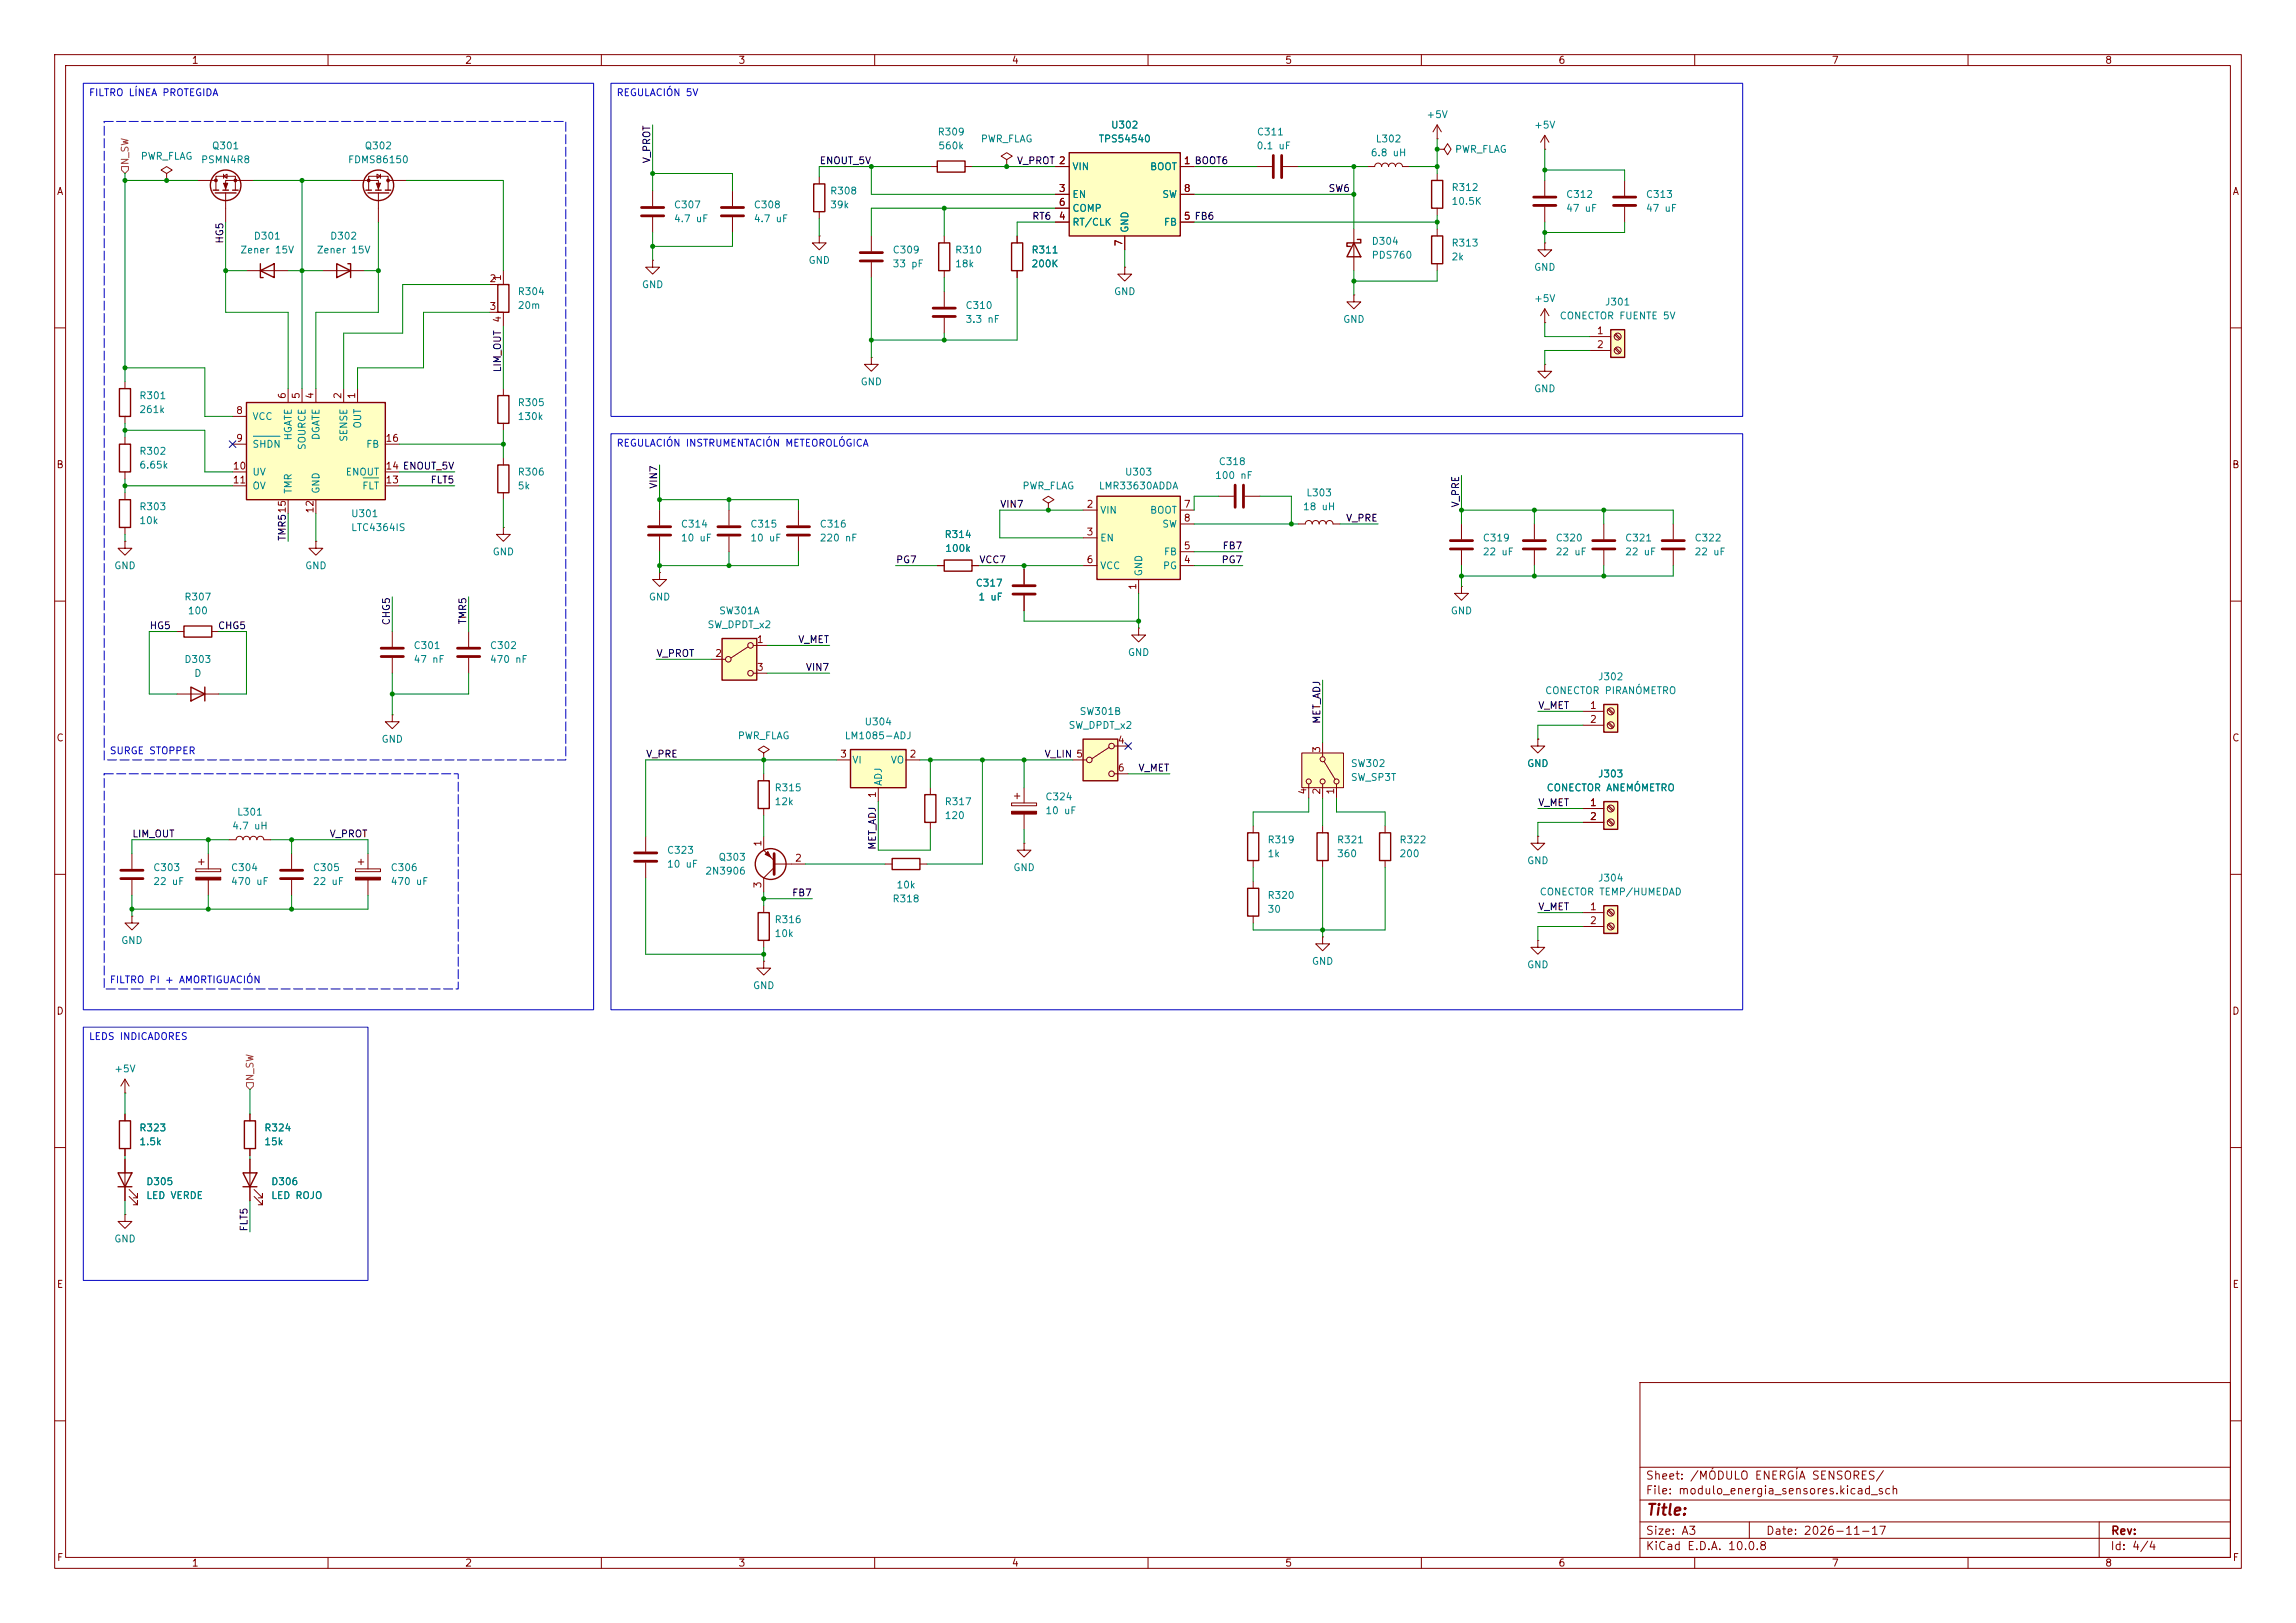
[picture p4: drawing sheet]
<svg xmlns="http://www.w3.org/2000/svg" width="420mm" height="297mm" viewBox="0 0 420 297" stroke-linecap="round" stroke-linejoin="round" font-family="sans-serif">
<defs><g id="words">
<text font-size="2" fill="#840000" x="301" y="277.8">Title:</text>
<g font-size="1.5" fill="#840000">
<text x="300.9" y="273.8">File: modulo_energia_sensores.kicad_sch</text>
<text x="300.9" y="271.1">Sheet: /MÓDULO ENERGÍA SENSORES/</text>
<text x="300.9" y="281.2">Size: A3</text>
<text x="322.9" y="281.2">Date: 2026-11-17</text>
<text x="386" y="281.2">Rev:</text>
<text x="300.9" y="284">KiCad E.D.A. 10.0.8</text>
<text x="385.9" y="284">Id: 4/4</text>
</g>
<g font-size="1.3" fill="#840000">
<text x="35" y="12">1</text>
<text x="85" y="12">2</text>
<text x="135" y="12">3</text>
<text x="185" y="12">4</text>
<text x="235" y="12">5</text>
<text x="285" y="12">6</text>
<text x="335" y="12">7</text>
<text x="385" y="12">8</text>
<text x="10.3" y="36">A</text>
<text x="193.6" y="35.4">3</text>
<text x="193.6" y="30.3">2</text>
<text x="216.4" y="30.3">1 BOOT6</text>
<text x="216.4" y="35.4">8</text>
<text x="216.4" y="30.3">1</text>
<text x="408.3" y="36">A</text>
<text x="193.6" y="40.5">4</text>
<text x="193.6" y="38">6</text>
<text x="216.4" y="40.5">5 FB6</text>
<text x="216.4" y="40.5">5</text>
<text x="205.6" y="45.2" transform="rotate(-90 205.6 45.2)">7</text>
<text x="89.4" y="51.9">2</text>
<text x="91.9" y="51.5" transform="rotate(-90 91.9 51.5)">1</text>
<text x="89.4" y="57">3</text>
<text x="91.9" y="59.2" transform="rotate(-90 91.9 59.2)">4</text>
<text x="292" y="61.5">1</text>
<text x="292" y="64">2</text>
<text x="43.1" y="76.1">8</text>
<text x="52.6" y="73.1" transform="rotate(-90 52.6 73.1)">6</text>
<text x="55.1" y="73.1" transform="rotate(-90 55.1 73.1)">5</text>
<text x="57.6" y="73.1" transform="rotate(-90 57.6 73.1)">4</text>
<text x="62.7" y="73.1" transform="rotate(-90 62.7 73.1)">2</text>
<text x="65.3" y="73.1" transform="rotate(-90 65.3 73.1)">1</text>
<text x="43.1" y="81.1">9</text>
<text x="70.4" y="81.1">16</text>
<text x="10.2" y="86">B</text>
<text x="42.5" y="86.2">10</text>
<text x="42.5" y="88.8">11</text>
<text x="70.4" y="88.8">13</text>
<text x="70.4" y="86.2">14 ENOUT_5V</text>
<text x="408.2" y="86">B</text>
<text x="57.6" y="94" transform="rotate(-90 57.6 94)">12</text>
<text x="198.7" y="93.2">2</text>
<text x="216.4" y="93.2">7</text>
<text x="216.4" y="95.8">8</text>
<text x="198.7" y="98.3">3</text>
<text x="216.4" y="100.8">5</text>
<text x="198.7" y="103.4">6</text>
<text x="216.4" y="103.4">4</text>
<text x="208.1" y="108" transform="rotate(-90 208.1 108)">1</text>
<text x="138.3" y="118">1</text>
<text x="130.7" y="120.5">2</text>
<text x="138.3" y="123.1">3</text>
<text x="290.7" y="130">1</text>
<text x="10.2" y="136">C</text>
<text x="204.4" y="136.4">4</text>
<text x="241.8" y="137.9" transform="rotate(-90 241.8 137.9)">3</text>
<text x="290.7" y="132.6">2</text>
<text x="408.2" y="136">C</text>
<text x="153.6" y="138.9">3</text>
<text x="166.3" y="138.9">2</text>
<text x="204.4" y="141.5">6</text>
<text x="160.5" y="146.1" transform="rotate(-90 160.5 146.1)">1</text>
<text x="239.3" y="145.5" transform="rotate(-90 239.3 145.5)">4</text>
<text x="241.8" y="145.5" transform="rotate(-90 241.8 145.5)">2</text>
<text x="244.3" y="145.5" transform="rotate(-90 244.3 145.5)">1</text>
<text x="290.7" y="147.8">1</text>
<text x="139.6" y="155" transform="rotate(-90 139.6 155)">1</text>
<text x="290.7" y="150.4">2</text>
<text x="145.3" y="158">2</text>
<text x="139.6" y="162.7" transform="rotate(-90 139.6 162.7)">3</text>
<text x="290.7" y="166.9">1</text>
<text x="290.7" y="169.4">2</text>
<text x="10.2" y="186">D</text>
<text x="408.2" y="186">D</text>
<text x="10.3" y="236">E</text>
<text x="408.3" y="236">E</text>
<text x="10.3" y="286">F</text>
<text x="35" y="287">1</text>
<text x="85" y="287">2</text>
<text x="135" y="287">3</text>
<text x="185" y="287">4</text>
<text x="235" y="287">5</text>
<text x="285" y="287">6</text>
<text x="335" y="287">7</text>
<text x="385" y="287">8</text>
<text x="408.3" y="286">F</text>
</g>
<g font-size="1.3" fill="#0000c2">
<text x="16.2" y="17.9">FILTRO LÍNEA PROTEGIDA</text>
<text x="112.7" y="17.9">REGULACIÓN 5V</text>
<text x="112.7" y="82">REGULACIÓN INSTRUMENTACIÓN METEOROLÓGICA</text>
<text x="20" y="138.3">SURGE STOPPER</text>
<text x="20" y="180.2">FILTRO PI + AMORTIGUACIÓN</text>
<text x="16.2" y="190.6">LEDS INDICADORES</text>
</g>
<g font-size="1.3" fill="#008484">
<text x="203.1" y="23.8">U302</text>
<text x="260.8" y="21.9">+5V</text>
<text x="280.5" y="23.8">+5V</text>
<text x="25.6" y="29.5">PWR_FLAG</text>
<text x="38.7" y="27.6">Q301</text>
<text x="66.6" y="27.6">Q302</text>
<text x="171.4" y="25.1">R309</text>
<text x="171.5" y="27.6">560k</text>
<text x="179.3" y="26.4">PWR_FLAG</text>
<text x="200.9" y="26.4">TPS54540</text>
<text x="229.8" y="27.6">0.1 uF</text>
<text x="229.8" y="25.1">C311</text>
<text x="250.6" y="28.9">6.8 uH</text>
<text x="251.5" y="26.4">L302</text>
<text x="266" y="28.3">PWR_FLAG</text>
<text x="36.7" y="30.2">PSMN4R8</text>
<text x="63.6" y="30.2">FDMS86150</text>
<text x="151.7" y="35.9">R308</text>
<text x="196.1" y="31.4">VIN</text>
<text x="210.3" y="31.4">BOOT</text>
<text x="265.4" y="35.3">R312</text>
<text x="123.2" y="38.4">C307</text>
<text x="123.2" y="41">4.7 uF</text>
<text x="137.8" y="38.4">C308</text>
<text x="137.8" y="41">4.7 uF</text>
<text x="151.7" y="38.4">39k</text>
<text x="196.1" y="36.5">EN</text>
<text x="196.1" y="41.6">RT/CLK</text>
<text x="196.1" y="39.1">COMP</text>
<text x="212.5" y="36.5">SW</text>
<text x="212.8" y="41.6">FB</text>
<text x="265.4" y="37.8">10.5K</text>
<text x="286.4" y="36.5">C312</text>
<text x="286.4" y="39.1">47 uF</text>
<text x="301" y="36.5">C313</text>
<text x="301" y="39.1">47 uF</text>
<text x="43.9" y="46.7">Zener 15V</text>
<text x="46.3" y="44.1">D301</text>
<text x="57.8" y="46.7">Zener 15V</text>
<text x="60.3" y="44.1">D302</text>
<text x="163.2" y="46.7">C309</text>
<text x="174.6" y="46.7">R310</text>
<text x="188.6" y="46.7">R311</text>
<text x="206.7" y="42.7" transform="rotate(-90 206.7 42.7)">GND</text>
<text x="250.8" y="45.1">D304</text>
<text x="250.8" y="47.6">PDS760</text>
<text x="265.4" y="45.4">R313</text>
<text x="265.4" y="48">2k</text>
<text x="117.3" y="53">GND</text>
<text x="147.8" y="48.6">GND</text>
<text x="163.2" y="49.2">33 pF</text>
<text x="174.6" y="49.2">18k</text>
<text x="188.6" y="49.2">200K</text>
<text x="280.5" y="49.9">GND</text>
<text x="94.6" y="54.3">R304</text>
<text x="94.6" y="56.8">20m</text>
<text x="176.5" y="56.8">C310</text>
<text x="176.5" y="59.4">3.3 nF</text>
<text x="203.7" y="54.3">GND</text>
<text x="245.6" y="59.4">GND</text>
<text x="280.5" y="55.6">+5V</text>
<text x="285.2" y="58.7">CONECTOR FUENTE 5V</text>
<text x="293.5" y="56.2">J301</text>
<text x="157.3" y="70.8">GND</text>
<text x="25.4" y="73.4">R301</text>
<text x="25.4" y="75.9">261k</text>
<text x="46.1" y="77.2">VCC</text>
<text x="94.6" y="74.6">R305</text>
<text x="94.6" y="77.2">130k</text>
<text x="280.5" y="72.1">GND</text>
<text x="25.4" y="83.5">R302</text>
<text x="46.1" y="82.2">SHDN</text>
<text x="53.7" y="80.7" transform="rotate(-90 53.7 80.7)">HGATE</text>
<text x="56.2" y="82.5" transform="rotate(-90 56.2 82.5)">SOURCE</text>
<text x="58.7" y="80.6" transform="rotate(-90 58.7 80.6)">DGATE</text>
<text x="63.8" y="81" transform="rotate(-90 63.8 81)">SENSE</text>
<text x="66.4" y="78.5" transform="rotate(-90 66.4 78.5)">OUT</text>
<text x="66.9" y="82.2">FB</text>
<text x="25.4" y="86.1">6.65k</text>
<text x="46.1" y="87.3">UV</text>
<text x="46.1" y="89.9">OV</text>
<text x="63.1" y="87.3">ENOUT</text>
<text x="66.2" y="89.9">FLT</text>
<text x="94.6" y="87.3">R306</text>
<text x="94.6" y="89.9">5k</text>
<text x="186.9" y="89.9">PWR_FLAG</text>
<text x="200.9" y="89.9">LMR33630ADDA</text>
<text x="205.7" y="87.3">U303</text>
<text x="222.2" y="88">100 nF</text>
<text x="222.8" y="85.4">C318</text>
<text x="25.4" y="93.7">R303</text>
<text x="53.7" y="90.5" transform="rotate(-90 53.7 90.5)">TMR</text>
<text x="58.7" y="90.5" transform="rotate(-90 58.7 90.5)">GND</text>
<text x="64.1" y="94.9">U301</text>
<text x="201.1" y="94.3">VIN</text>
<text x="210.3" y="94.3">BOOT</text>
<text x="238.2" y="93.7">18 uH</text>
<text x="238.8" y="91.1">L303</text>
<text x="25.4" y="96.2">10k</text>
<text x="64.1" y="97.5">LTC4364IS</text>
<text x="90" y="101.9">GND</text>
<text x="124.4" y="96.8">C314</text>
<text x="124.4" y="99.4">10 uF</text>
<text x="137.1" y="96.8">C315</text>
<text x="137.1" y="99.4">10 uF</text>
<text x="149.8" y="96.8">C316</text>
<text x="149.8" y="99.4">220 nF</text>
<text x="172.7" y="98.8">R314</text>
<text x="172.8" y="101.3">100k</text>
<text x="201.1" y="99.4">EN</text>
<text x="212.5" y="96.8">SW</text>
<text x="212.8" y="101.9">FB</text>
<text x="271.1" y="99.4">C319</text>
<text x="271.1" y="101.9">22 uF</text>
<text x="284.5" y="99.4">C320</text>
<text x="284.5" y="101.9">22 uF</text>
<text x="297.2" y="99.4">C321</text>
<text x="297.2" y="101.9">22 uF</text>
<text x="309.9" y="99.4">C322</text>
<text x="309.9" y="101.9">22 uF</text>
<text x="20.8" y="104.5">GND</text>
<text x="55.7" y="104.5">GND</text>
<text x="178.4" y="107.6">C317</text>
<text x="201.1" y="104.5">VCC</text>
<text x="209.2" y="105.6" transform="rotate(-90 209.2 105.6)">GND</text>
<text x="212.6" y="104.5">PG</text>
<text x="33.6" y="110.2">R307</text>
<text x="34.3" y="112.7">100</text>
<text x="118.6" y="110.2">GND</text>
<text x="131.4" y="112.7">SW301A</text>
<text x="178.9" y="110.2">1 uF</text>
<text x="265.3" y="112.7">GND</text>
<text x="75.5" y="119.1">C301</text>
<text x="89.5" y="119.1">C302</text>
<text x="129.3" y="115.3">SW_DPDT_x2</text>
<text x="33.6" y="121.6">D303</text>
<text x="35.4" y="124.2">D</text>
<text x="75.5" y="121.6">47 nF</text>
<text x="89.5" y="121.6">470 nF</text>
<text x="206.2" y="120.3">GND</text>
<text x="292.2" y="124.8">J302</text>
<text x="197.4" y="131.1">SW301B</text>
<text x="282.5" y="127.3">CONECTOR PIRANÓMETRO</text>
<text x="69.7" y="136.2">GND</text>
<text x="134.9" y="135.6">PWR_FLAG</text>
<text x="154.4" y="135.6">LM1085-ADJ</text>
<text x="158" y="133">U304</text>
<text x="195.4" y="133.7">SW_DPDT_x2</text>
<text x="155.8" y="140">VI</text>
<text x="161.6" y="143.9" transform="rotate(-90 161.6 143.9)">ADJ</text>
<text x="162.8" y="140">VO</text>
<text x="247" y="140.7">SW302</text>
<text x="247" y="143.2">SW_SP3T</text>
<text x="279.2" y="140.7">GND</text>
<text x="292.2" y="142.6">J303</text>
<text x="43.3" y="149.6">L301</text>
<text x="141.6" y="145.1">R315</text>
<text x="141.6" y="147.6">12k</text>
<text x="172.7" y="147.6">R317</text>
<text x="191.1" y="146.8">C324</text>
<text x="191.1" y="149.3">10 uF</text>
<text x="282.8" y="145.1">CONECTOR ANEMÓMETRO</text>
<text x="42.4" y="152.1">4.7 uH</text>
<text x="172.7" y="150.2">120</text>
<text x="231.8" y="154.6">R319</text>
<text x="244.5" y="154.6">R321</text>
<text x="255.9" y="154.6">R322</text>
<text x="27.9" y="159.7">C303</text>
<text x="42.1" y="159.7">C304</text>
<text x="57.1" y="159.7">C305</text>
<text x="71.4" y="159.7">C306</text>
<text x="121.9" y="156.5">C323</text>
<text x="121.9" y="159.1">10 uF</text>
<text x="128.9" y="160.3">2N3906</text>
<text x="131.3" y="157.8">Q303</text>
<text x="185.3" y="159.7">GND</text>
<text x="231.8" y="157.2">1k</text>
<text x="244.5" y="157.2">360</text>
<text x="255.9" y="157.2">200</text>
<text x="279.2" y="158.4">GND</text>
<text x="292.2" y="161.6">J304</text>
<text x="27.9" y="162.3">22 uF</text>
<text x="42.1" y="162.3">470 uF</text>
<text x="57.1" y="162.3">22 uF</text>
<text x="71.4" y="162.3">470 uF</text>
<text x="163.2" y="165.4">R318</text>
<text x="163.9" y="162.9">10k</text>
<text x="231.8" y="164.8">R320</text>
<text x="231.8" y="167.3">30</text>
<text x="281.5" y="164.2">CONECTOR TEMP/HUMEDAD</text>
<text x="22.1" y="173">GND</text>
<text x="141.6" y="169.2">R316</text>
<text x="141.6" y="171.8">10k</text>
<text x="239.9" y="176.9">GND</text>
<text x="279.2" y="177.5">GND</text>
<text x="137.6" y="181.3">GND</text>
<text x="20.8" y="196.5">+5V</text>
<text x="25.4" y="207.3">R323</text>
<text x="25.4" y="209.9">1.5k</text>
<text x="48.2" y="207.3">R324</text>
<text x="48.2" y="209.9">15k</text>
<text x="26.7" y="217.2">D305</text>
<text x="26.7" y="219.7">LED VERDE</text>
<text x="49.5" y="217.2">D306</text>
<text x="49.5" y="219.7">LED ROJO</text>
<text x="20.8" y="227.7">GND</text>
</g>
<g font-size="1.3">
<text x="119.3" y="30" transform="rotate(-90 119.3 30)">V_PROT</text>
<text x="149.8" y="30.4">ENOUT_5V</text>
<text x="185.9" y="30.4">V_PROT 2</text>
<text x="242.9" y="35.4">SW6</text>
<text x="188.7" y="40.5">RT6</text>
<text x="41.1" y="44.7" transform="rotate(-90 41.1 44.7)">HG5</text>
<text x="91.9" y="68.2" transform="rotate(-90 91.9 68.2)">LIM_OUT</text>
<text x="78.7" y="88.8">FLT5</text>
<text x="120.5" y="89.6" transform="rotate(-90 120.5 89.6)">VIN7</text>
<text x="182.9" y="93.2">VIN7</text>
<text x="246.1" y="95.8">V_PRE</text>
<text x="267.2" y="93" transform="rotate(-90 267.2 93)">V_PRE</text>
<text x="52.6" y="99.1" transform="rotate(-90 52.6 99.1)">TMR515</text>
<text x="223.5" y="100.8">FB7</text>
<text x="163.8" y="103.4">PG7</text>
<text x="179" y="103.4">VCC7</text>
<text x="223.4" y="103.4">PG7</text>
<text x="27.3" y="115.4">HG5</text>
<text x="39.8" y="115.4">CHG5</text>
<text x="71.6" y="114.5" transform="rotate(-90 71.6 114.5)">CHG5</text>
<text x="85.6" y="114.3" transform="rotate(-90 85.6 114.3)">TMR5</text>
<text x="145.9" y="118">V_MET</text>
<text x="120" y="120.5">V_PROT</text>
<text x="147.3" y="123.1">VIN7</text>
<text x="281.3" y="130">V_MET</text>
<text x="241.8" y="132.5" transform="rotate(-90 241.8 132.5)">MET_ADJ</text>
<text x="118.1" y="138.9">V_PRE</text>
<text x="191" y="138.9">V_LIN 5</text>
<text x="208.1" y="141.5">V_MET</text>
<text x="281.3" y="147.8">V_MET</text>
<text x="24.1" y="153.5">LIM_OUT</text>
<text x="60.2" y="153.5">V_PROT</text>
<text x="160.5" y="155.6" transform="rotate(-90 160.5 155.6)">MET_ADJ</text>
<text x="144.8" y="164.3">FB7</text>
<text x="281.3" y="166.9">V_MET</text>
<text x="45.6" y="225.5" transform="rotate(-90 45.6 225.5)">FLT5</text>
</g>
<g font-size="1.3" fill="#848400">
<text x="23.8" y="30.3" transform="rotate(-90 23.8 30.3)">N_SW</text>
<text x="46.7" y="198" transform="rotate(-90 46.7 198)">N_SW</text>
</g>
</g></defs>
<g fill="none" stroke="#840000" stroke-width=".18">
<path d="M10 10h400v277h-400zM12 12h396v273h-396zM60 10v2M110 10v2M160 10v2M210 10v2M260 10v2M310 10v2M360 10v2M262.9 25.4h.1M262.9 22.9l-.8 1.2M262.9 22.9l.8 1.2"/>
<path d="M262.9 22.9v2.5M59.1 49.5h7.6M186.1 43.2v1.3M186.1 49.5v1.3M205.7 48.9v1.3h1.3l-1.3 1.2-1.2-1.2h1.2M205.7 48.9h.1M10 60h2M408 60h2M10 110h2M408 110h2M32.4 127h7.6M10 160h2"/>
<path d="M408 160h2M10 210h2M408 210h2M300 253h108v32h-108zM10 260h2M300 278.5h108M300 274.5h108M300 268.5h108M320 278.5v3M384 278.5v6.5M408 260h2M60 285v2"/>
<path d="M110 285v2M160 285v2M210 285v2M260 285v2M300 281.5h108M310 285v2M360 285v2"/>
</g>
<path d="M61.6 48.3l2.5 1.2-2.5 1.3zM63.6 48.3h.5v2.5M185 44.5h2.1v5h-2.1zM34.9 125.7l2.6 1.3-2.6 1.3zM37.5 125.7v2.6" fill="none" stroke="#840000" stroke-width=".25"/>
<path d="M238.1 137.8h7.6v6.3h-7.6z" fill="#ffffc2"/>
<g fill="none" stroke="#840000" stroke-width=".18">
<path d="M45.1 49.5h7.6M267.3 107.3v1.3h1.3l-1.3 1.3-1.2-1.3h1.2M267.3 107.3h.1M238.1 137.8h7.6v6.3h-7.6zM241.9 135.9v2.5M242.2 139.3l2 3.3M239.4 143.5v2.6M241.9 143.5v2.6M244.5 143.5v2.6M281.3 172.1v1.3h1.3l-1.3 1.2-1.3-1.2h1.3M281.3 172.1h.1"/>
<circle cx="241.9" cy="138.9" r=".46"/>
<circle cx="239.4" cy="143" r=".46"/>
<circle cx="241.9" cy="143" r=".46"/>
<circle cx="244.5" cy="143" r=".46"/>
</g>
<path d="M47.6 48.3v2.5h.5M47.6 49.5l2.6-1.2v2.5z" fill="none" stroke="#840000" stroke-width=".25"/>
<path d="M293.4 165.7h2.5v5.1h-2.5z" fill="#ffffc2"/>
<path d="M252.3 152.4h2.1v5.1h-2.1zM293.4 165.7h2.5v5.1h-2.5z" fill="none" stroke="#840000" stroke-width=".25"/>
<g fill="none" stroke="#840000" stroke-width=".18">
<path d="M119.4 34.9v2.8M119.4 39.8v2.7M247.6 54v1.2h1.3l-1.3 1.3-1.2-1.3h1.2M247.6 54h.1M281.3 135.3v1.2h1.3l-1.3 1.3-1.3-1.3h1.3M281.3 135.3h.1M253.4 151.1v1.3M253.4 157.5v1.3M289.6 167h3.8M289.6 169.5h3.8M294.1 166.7l.9 .8M294.1 169.2l.9 .9"/>
<path d="M294.3 166.5l.8 .8M294.3 169l.8 .9"/>
<circle cx="294.6" cy="169.5" r=".63"/>
<circle cx="294.6" cy="167" r=".63"/>
</g>
<path d="M117.3 38h4.1M117.3 39.5h4.1" fill="none" stroke="#840000" stroke-width=".51"/>
<path d="M200.7 90.8h15.2v15.2h-15.2z" fill="#ffffc2"/>
<path d="M21.8 81.3h2.1v5.1h-2.1zM200.7 90.8h15.2v15.2h-15.2z" fill="none" stroke="#840000" stroke-width=".25"/>
<g fill="none" stroke="#840000" stroke-width=".18">
<path d="M22.9 80v1.3M22.9 86.4v1.2M198.1 93.3h2.6M198.1 98.4h2.6M215.9 93.3h2.5M215.9 95.9h2.5M198.1 103.5h2.6M208.3 106v2.6M215.9 103.5h2.5M215.9 101h2.5M118.1 153v2.8M118.1 157.9v2.8"/>
<path d="M139.7 175.9v1.3h1.3l-1.3 1.2-1.3-1.2h1.3M139.7 175.9h.1"/>
</g>
<path d="M116.1 156.1h4M116.1 157.6h4" fill="none" stroke="#840000" stroke-width=".51"/>
<path d="M45.1 73.7h25.4v17.7h-25.4z" fill="#ffffc2"/>
<path d="M45.1 73.7h25.4v17.7h-25.4zM228.2 152.4h2.1v5.1h-2.1zM228.2 162.6h2.1v5h-2.1z" fill="none" stroke="#840000" stroke-width=".25"/>
<g fill="none" stroke="#840000" stroke-width=".18">
<path d="M119.4 47.6v1.3h1.2l-1.2 1.3-1.3-1.3h1.3M119.4 47.6h.1M42.5 76.2h2.6M52.7 71.1v2.6M55.2 71.1v2.6M57.8 71.1v2.6M62.9 71.1v2.6M65.4 71.1v2.6M42.5 81.3h2.6M42.5 86.4h2.6M42.5 88.9h2.6M52.7 91.4v2.6"/>
<path d="M57.8 91.4v2.6M70.5 81.3h2.5M70.5 86.4h2.5M70.5 88.9h2.5M229.2 151.1v1.3M229.2 157.5v1.3M229.2 161.3v1.3M229.2 167.6v1.3"/>
</g>
<path d="M46.3 79.8h4.9M66.4 87.5h2.8" fill="none" stroke="#008484" stroke-width=".18"/>
<path d="M294.6 60.3h2.6v5.1h-2.6z" fill="#ffffc2"/>
<g fill="none" stroke="#840000" stroke-width=".25">
<path d="M39 34.8h1M39.4 35.3h3.8M40.8 34.8h1M42.5 34.8h1.1M66.9 34.8h1M67.3 35.3h3.8M68.7 34.8h1M70.5 34.8h1M171.4 29.5h5.1v2h-5.1zM294.6 60.3h2.6v5.1h-2.6zM240.9 152.4h2.1v5.1h-2.1z"/>
<circle cx="41.3" cy="33.9" r="2.79"/>
<circle cx="69.2" cy="33.9" r="2.79"/>
</g>
<g fill="none" stroke="#840000" stroke-width=".18">
<path d="M30.5 31.8l1-.7-1-.6-1 .6 1 .7v1.2M30.5 33h.1M36.2 33h3.3M39.5 34.8v-2.5h3.6v2.5M40.9 32.3l.6-.4v.7zM40.9 31.9v.7M41.3 35.3v5.3M46.4 33h-5.1v1.8M64.1 33h5.1v1.8M67.4 34.8v-2.5h3.6v2.5M69 31.9l.6 .4-.6 .3zM69.2 35.3v5.3"/>
<path d="M69.6 31.9v.7M71 33h3.3M170.2 30.5h1.2M176.5 30.5h1.3M282.6 59.1h.1M282.6 44.5v1.2h1.2l-1.2 1.3-1.3-1.3h1.3M282.6 44.5h.1M282.6 56.5l-.8 1.3M282.6 56.5l.7 1.3M282.6 56.5v2.6M290.8 61.6h3.8M290.8 64.1h3.8"/>
<path d="M295.4 61.3l.8 .8M295.4 63.8l.8 .8M295.6 61.1l.8 .8M295.6 63.6l.8 .9M191.8 92.1l1-.7-1-.6-1 .6 1 .7v1.2M191.8 93.3h.1M222.9 90.8h2.8M227.7 90.8h2.8M306.1 95.9v2.8M208.3 114.9v1.3h1.2l-1.2 1.3-1.3-1.3h1.3M208.3 114.9h.1M306.1 100.7v2.8"/>
<path d="M185 146.9h4.6v.5h-4.6zM185.5 145.7h1.1M186.1 145.2v1M187.3 154.3v1.3h1.3l-1.3 1.2-1.2-1.2h1.2M187.3 154.3h.1M187.3 144.1v2.8M187.3 149v2.8M241.9 151.1v1.3M241.9 157.5v1.3"/>
<circle cx="295.9" cy="61.6" r=".63"/>
<circle cx="295.9" cy="64.1" r=".63"/>
</g>
<path d="M225.9 88.8v4M227.5 88.8v4M304 98.9h4.1M304 100.5h4.1" fill="none" stroke="#840000" stroke-width=".51"/>
<g fill="#840000" stroke="#840000" stroke-width=".18">
<path d="M185 148.5h4.6v.5h-4.6z"/>
<path d="M68.8 33.5h.8l-.4 1z"/>
<path d="M40.9 33.5h.8l-.4 1z"/>
<circle cx="71" cy="33" r=".25"/>
<circle cx="67.4" cy="33" r=".25"/>
<circle cx="39.5" cy="33" r=".25"/>
<circle cx="43.1" cy="33" r=".25"/>
</g>
<path d="M198.1 135.3h6.4v7.6h-6.4z" fill="#ffffc2"/>
<g fill="none" stroke="#840000" stroke-width=".18">
<path d="M184.1 29.2l1.1-.6-1.1-.7-1 .7 1 .6v1.3M184.1 30.5h.1M229.9 30.5h2.8M234.7 30.5h2.8M282.6 27.3h.1M282.6 24.8l-.8 1.2M282.6 24.8l.7 1.2M282.6 24.8v2.5M247.6 41.9v7.6M133.3 93.3v2.8M133.3 98.2v2.8M146 93.3v2.8"/>
<path d="M146 98.2v2.8M120.6 104.8v1.2h1.3l-1.3 1.3-1.2-1.3h1.2M120.6 104.8h.1M196.2 139.1h2.6M202.9 136.8l-3.1 2M203.8 136.5h2.6M41.9 153.7h1.3a.64 .64 0 0 1 .6-.7 .64 .64 0 0 1 .6 .7 .64 .64 0 0 1 .7-.7 .64 .64 0 0 1 .6 .7 .64 .64 0 0 1 .7-.7 .64 .64 0 0 1 .6 .7 .64 .64 0 0 1 .6-.7 .64 .64 0 0 1 .7 .7h1.2M203.8 141.6h2.6M241.9 171.5v1.2h1.3l-1.3 1.3-1.2-1.3h1.2M241.9 171.5h.1M22.9 197.5l-.8 1.3M22.9 197.5l.7 1.3"/>
<path d="M22.9 197.5v2.5M22.9 200h.1M22.9 212.1v7.6M23.6 218.9l1.5 1.6v-.8v.8h-.7M23.6 217.7l1.5 1.5v-.8v.8h-.7M22.9 222.2v1.3h1.2l-1.2 1.3-1.3-1.3h1.3M22.9 222.2h.1"/>
<circle cx="199.3" cy="139.1" r=".51"/>
<circle cx="203.3" cy="136.5" r=".51"/>
<circle cx="203.3" cy="141.6" r=".51"/>
</g>
<path d="M247.6 44.5l1.3 2.5h-2.5zM248.3 43.8h.6v.7h-2.5v.6h.6M198.1 135.3h6.4v7.6h-6.4zM21.6 214.6h2.5l-1.2 2.6zM21.6 217.2h2.5" fill="none" stroke="#840000" stroke-width=".25"/>
<path d="M232.9 28.4v4.1M234.4 28.4v4.1M131.3 96.4h4.1M131.3 97.9h4.1M144 96.4h4.1M144 97.9h4.1" fill="none" stroke="#840000" stroke-width=".51"/>
<path d="M195.6 27.9h20.3v15.3h-20.3z" fill="#ffffc2"/>
<path d="M195.6 27.9h20.3v15.3h-20.3zM21.8 71.1h2.1v5.1h-2.1zM91.1 72.4h2v5.1h-2zM21.8 205.1h2.1v5.1h-2.1zM44.4 214.6h2.6l-1.3 2.6zM44.4 217.2h2.6M44.7 205.1h2v5.1h-2z" fill="none" stroke="#840000" stroke-width=".25"/>
<g fill="none" stroke="#840000" stroke-width=".18">
<path d="M193 30.5h2.6M193 35.6h2.6M193 38.1h2.6M215.9 30.5h2.5M215.9 35.6h2.5M250.2 30.5h1.3a.64 .64 0 0 1 .6-.7 .64 .64 0 0 1 .6 .7 .64 .64 0 0 1 .7-.7 .64 .64 0 0 1 .6 .7 .64 .64 0 0 1 .6-.7 .64 .64 0 0 1 .7 .7 .64 .64 0 0 1 .6-.7 .64 .64 0 0 1 .6 .7h1.3M262.9 27.3h1.3l.6-1 .6 1-.6 1-.6-1M262.9 27.3h.1M282.6 33v2.8M282.6 37.8v2.8M193 40.6h2.6M205.7 43.2v2.5"/>
<path d="M215.9 40.6h2.5M22.9 69.9v1.2M22.9 76.2v1.3M92.1 71.1v1.3M92.1 77.5v1.2M22.9 203.8v1.3M22.9 210.2v1.3M45.7 203.8v1.3M45.7 210.2v1.3M45.7 212.1v7.6M46.5 218.9l1.5 1.6v-.8v.8h-.8M46.5 217.7l1.5 1.5v-.8v.8h-.8"/>
</g>
<path d="M280.5 36.1h4.1M280.5 37.6h4.1" fill="none" stroke="#840000" stroke-width=".51"/>
<path d="M293.4 128.9h2.5v5.1h-2.5z" fill="#ffffc2"/>
<g fill="none" stroke="#840000" stroke-width=".25">
<path d="M261.9 33h2v5.1h-2zM91.1 52.1h2v5.1h-2zM261.9 43.2h2v5.1h-2zM21.8 91.4h2.1v5.1h-2.1zM91.1 85.1h2v5.1h-2zM33.7 114.6h5v2h-5zM172.7 102.5h5.1v2h-5.1zM293.4 128.9h2.5v5.1h-2.5zM138.7 142.9h2v5.1h-2zM163.2 157.1h5.1v2h-5.1zM169.2 145.4h2v5.1h-2zM138.7 167h2v5.1h-2z"/>
<circle cx="141" cy="158.1" r="2.82"/>
</g>
<g fill="none" stroke="#840000" stroke-width=".18">
<path d="M262.9 31.8v1.2M262.9 38.1v1.3M89.5 57.2h2.6v2.5M92.1 49.5v2.6h-2.6M262.9 41.9v1.3M262.9 48.3v1.2M22.9 99.1v1.2h1.2l-1.2 1.3-1.3-1.3h1.3M22.9 99.1h.1M22.9 90.2v1.2M22.9 96.5v1.3M57.8 99.1v1.2h1.3l-1.3 1.3-1.3-1.3h1.3M57.8 99.1h.1"/>
<path d="M92.1 96.5v1.3h1.2l-1.2 1.3-1.3-1.3h1.3M92.1 96.5h.1M92.1 83.8v1.3M92.1 90.2v1.2M237.5 95.9h1.3a.64 .64 0 0 1 .6-.6 .64 .64 0 0 1 .6 .6 .64 .64 0 0 1 .7-.6 .64 .64 0 0 1 .6 .6 .64 .64 0 0 1 .6-.6 .64 .64 0 0 1 .7 .6 .64 .64 0 0 1 .6-.6 .64 .64 0 0 1 .6 .6h1.3M267.3 95.9v2.8M32.4 115.6h1.3M38.7 115.6h1.3M71.8 115.6v2.8M85.7 115.6v2.8M171.4 103.5h1.3M177.8 103.5h1.3"/>
<path d="M267.3 100.7v2.8M71.8 130.8v1.3h1.2l-1.2 1.3-1.3-1.3h1.3M71.8 130.8h.1M71.8 120.4v2.8M85.7 120.4v2.8M289.6 130.2h3.8M289.6 132.7h3.8M294.1 129.8l.9 .9M294.1 132.4l.9 .8M294.3 129.7l.8 .8M294.3 132.2l.8 .8M139.7 141.6v1.3"/>
<path d="M139.7 148v1.2M139.7 153v2.6l1.9 1.9M141.6 158.8l-1.9 1.9v2.5M141.6 158.1h5.7M161.9 158.1h1.3M168.3 158.1h1.2M170.2 144.1v1.3M170.2 150.5v1.3M281.3 153v1.3h1.3l-1.3 1.3-1.3-1.3h1.3M281.3 153h.1M139.7 165.7v1.3M139.7 172.1v1.3"/>
<circle cx="294.6" cy="130.2" r=".63"/>
<circle cx="294.6" cy="132.7" r=".63"/>
</g>
<path d="M265.3 98.9h4.1M69.7 118.6h4.1M83.7 118.6h4.1M265.3 100.5h4.1M69.7 120.1h4.1M83.7 120.1h4.1M141.6 156.2v3.8" fill="none" stroke="#840000" stroke-width=".51"/>
<path d="M140 156.3l.5-.5 .5 1z" fill="#840000" stroke="#840000" stroke-width=".18"/>
<path d="M155.6 137.2h10.1v6.9h-10.1z" fill="#ffffc2"/>
<path d="M171.7 44.5h2v5h-2zM155.6 137.2h10.1v6.9h-10.1z" fill="none" stroke="#840000" stroke-width=".25"/>
<g fill="none" stroke="#840000" stroke-width=".18">
<path d="M159.4 43.2v2.8M159.4 48v2.8M172.7 43.2v1.3M172.7 49.5v1.3M172.7 53.3v2.8M172.7 58.2v2.8M159.4 65.4v1.3h1.3l-1.3 1.2-1.3-1.2h1.3M159.4 65.4h.1M187.3 104.1v2.8M187.3 109v2.8M139.7 137.8l1-.6-1-.7-1 .7 1 .6v1.3M139.7 139.1h.1"/>
<path d="M153 139.1h2.6M165.7 139.1h2.6M24.1 156.2v2.8M35.8 159h4.6v.5h-4.6zM36.3 157.7h1M36.8 157.2v1M38.1 156.2v2.8M53.3 156.2v2.8M160.7 144.1v2.6M24.1 167.6v1.3h1.3l-1.3 1.3-1.2-1.3h1.2M24.1 167.6h.1M24.1 161v2.8"/>
<path d="M38.1 161v2.8M53.3 161v2.8"/>
</g>
<path d="M157.4 46.2h4M157.4 47.8h4M170.7 56.4h4.1M170.7 57.9h4.1M185.3 107.2h4.1M185.3 108.7h4.1M22.1 159.3h4.1M51.3 159.3h4.1M22.1 160.8h4.1M51.3 160.8h4.1" fill="none" stroke="#840000" stroke-width=".51"/>
<path d="M35.8 160.5h4.6v.5h-4.6z" fill="#840000" stroke="#840000" stroke-width=".18"/>
<path d="M132.1 116.8h6.3v7.7h-6.3z" fill="#ffffc2"/>
<g fill="none" stroke="#840000" stroke-width=".18">
<path d="M134 34.9v2.8M134 39.8v2.7M149.9 32.4v1.3M149.9 38.7v1.3M149.9 43.2v1.3h1.2l-1.2 1.2-1.3-1.2h1.3M149.9 43.2h.1M282.6 66.7v1.2h1.2l-1.2 1.3-1.3-1.3h1.3M282.6 66.7h.1M120.6 93.3v2.8M120.6 98.2v2.8M280.7 95.9v2.8M293.4 95.9v2.8"/>
<path d="M136.8 118.4l-3.1 2M137.8 118.1h2.5M280.7 100.7v2.8M293.4 100.7v2.8M130.2 120.7h2.5M137.8 123.2h2.5M65 159h4.6v.5h-4.6zM65.5 157.7h1M66 157.2v1M67.3 156.2v2.8M67.3 161v2.8"/>
<circle cx="137.3" cy="118.1" r=".51"/>
<circle cx="133.2" cy="120.7" r=".51"/>
<circle cx="137.3" cy="123.2" r=".51"/>
</g>
<path d="M148.8 33.7h2.1v5h-2.1zM132.1 116.8h6.3v7.7h-6.3z" fill="none" stroke="#840000" stroke-width=".25"/>
<path d="M65 160.5h4.6v.5h-4.6z" fill="#840000" stroke="#840000" stroke-width=".18"/>
<path d="M132 38h4M132 39.5h4M118.6 96.4h4.1M118.6 97.9h4.1M278.6 98.9h4.1M291.3 98.9h4.1M278.6 100.5h4.1M291.3 100.5h4.1" fill="none" stroke="#840000" stroke-width=".51"/>
<path d="M293.4 146.7h2.5v5.1h-2.5z" fill="#ffffc2"/>
<path d="M293.4 146.7h2.5v5.1h-2.5z" fill="none" stroke="#840000" stroke-width=".25"/>
<g fill="none" stroke="#840000" stroke-width=".18">
<path d="M193 30.5h2.6M193 35.6h2.6M193 38.1h2.6M215.9 30.5h2.5M215.9 35.6h2.5M297.2 33v2.8M297.2 37.8v2.8M186.1 43.2v1.3M186.1 49.5v1.3M193 40.6h2.6M205.7 43.2v2.5M215.9 40.6h2.5"/>
<path d="M171.4 103.5h1.3M177.8 103.5h1.3M187.3 104.1v2.8M187.3 109v2.8M281.3 135.3h.1M289.6 148h3.8M289.6 150.5h3.8M294.1 147.6l.9 .9M294.1 150.2l.9 .8M294.3 147.4l.8 .9M294.3 150l.8 .8M22.9 203.8v1.3"/>
<path d="M22.9 210.2v1.3M22.9 212.1v2.5M22.9 217.2v2.5M45.7 203.8v1.3M45.7 210.2v1.3M45.7 212.1v2.5M45.7 217.2v2.5"/>
<circle cx="294.6" cy="148" r=".63"/>
<circle cx="294.6" cy="150.5" r=".63"/>
</g>
<path d="M295.1 36.1h4.1M295.1 37.6h4.1" fill="none" stroke="#840000" stroke-width=".51"/>
<path d="M22.2 30.5h1.3v.6l-.6 .7-.7-.7zM45.1 198.1h1.3v.7l-.7 .6-.6-.6z" fill="none" stroke="#848400" stroke-width=".18"/>
<g fill="none" stroke="#008400" stroke-width=".18">
<path d="M22.9 33h13.3M22.9 31.8v38.1M46.4 33h17.7M55.2 33v38.1M74.3 33h17.8v16.5M119.4 22.9v12M119.4 31.8h14.6v3.1M159.4 30.5v5.1h33.6M170.2 30.5h-20.3v1.9M172.7 38.1v5.1M177.8 30.5h15.2M193 38.1h-33.6v5.1"/>
<path d="M218.4 30.5h11.5M218.4 35.6h29.2M237.5 30.5h12.7M247.6 30.5v11.4M257.8 30.5h5.1M262.9 25.4v6.4M262.9 39.4v2.5M282.6 31.1h14.6v1.9M282.6 27.3v5.7M41.3 40.6v16.6h11.4v13.9M41.3 49.5h3.8M52.7 49.5h6.4"/>
<path d="M66.7 49.5h2.5M69.2 40.6v16.6h-11.4v13.9M89.5 57.2h-12v10.1h-12.1v3.8M89.5 52.1h-15.8v8.9h-10.8v10.1M92.1 59.7v11.4M119.4 42.5v5.1M134 42.5v2.6h-14.6M149.9 40v3.2M159.4 50.8v14.6M172.7 50.8v2.5M186.1 50.8v11.4h-26.7M193 40.6h-6.9v2.6"/>
<path d="M205.7 45.7v3.2M218.4 40.6h44.5M247.6 49.5v4.5M262.9 49.5v1.9h-15.3M282.6 59.1v2.5h8.2M282.6 40.6v3.9M297.2 40.6v1.9h-14.6M22.9 77.5v2.5M22.9 67.3h14.6v8.9h5M22.9 78.7h14.6v7.7h5M92.1 78.7v5.1M172.7 61v1.2"/>
<path d="M290.8 64.1h-8.2v2.6M22.9 87.6v2.6M22.9 97.8v1.3M22.9 88.9h19.6M52.7 94v5.1M57.8 94v5.1M73 88.9h10.2M73 86.4h10.2M73 81.3h19.1M92.1 91.4v5.1M120.6 91.4h25.4v1.9M120.6 85.1v8.2"/>
<path d="M133.3 91.4v1.9M198.1 93.3h-15.2v5.1h15.2M218.4 95.9h19.1M222.9 90.8h-4.5v2.5M230.5 90.8h5.7v5.1M245.1 95.9h7M267.3 93.3h38.8v2.6M267.3 87v8.9M280.7 93.3v2.6M293.4 93.3v2.6M32.4 115.6h-5.1v11.4h5.1M40 115.6h5.1v11.4h-5.1"/>
<path d="M71.8 109.2v6.4M85.7 109.2v6.4M120.6 101v3.8M133.3 101v2.5M140.3 118.1h11.5M146 101v2.5h-25.4M163.8 103.5h7.6M179.1 103.5h19M187.3 103.5v.6M187.3 111.8v1.9h21M208.3 108.6v6.3M218.4 101h8.9"/>
<path d="M218.4 103.5h8.9M267.3 103.5v3.8M280.7 103.5v1.9M293.4 103.5v1.9M306.1 103.5v1.9h-38.8M71.8 123.2v7.6M85.7 123.2v3.8h-13.9M120 120.7h10.2M139.7 139.1v2.5M140.3 123.2h11.5M153 139.1h-34.9v13.9M168.3 139.1h27.9"/>
<path d="M170.2 139.1v5M179.7 139.1v19h-10.2M187.3 139.1v5M241.9 124.5v11.4M281.3 130.2h8.3M289.6 132.7h-8.3v2.6M38.1 153.7v2.5M41.9 153.7h-17.8v2.5M49.5 153.7h17.8v2.5M53.3 153.7v2.5M139.7 149.2v3.8M147.3 158.1h14.6"/>
<path d="M160.7 146.7v8.9h9.5v-3.8M187.3 151.8v2.5M206.4 141.6h7.6M229.2 158.8v2.5M239.4 146.1v2.5h-10.2v2.5M241.9 146.1v5M241.9 158.8v12.7M244.5 146.1v2.5h8.9v2.5M253.4 158.8v11.4h-24.2v-1.3M281.3 148h8.3M289.6 150.5h-8.3v2.5M24.1 163.8v3.8"/>
<path d="M38.1 163.8v2.6M53.3 163.8v2.6M67.3 163.8v2.6h-43.2M118.1 160.7v13.9h21.6M139.7 164.5h8.9M139.7 163.2v2.5M139.7 173.4v2.5M281.3 167h8.3M289.6 169.5h-8.3v2.6M45.7 199.4v4.4M22.9 200v3.8M22.9 211.5v.6"/>
<path d="M22.9 219.7v2.5M45.7 211.5v.6M45.7 219.7v5.7"/>
</g>
<path d="M41.9 80.7l1.3 1.2M43.2 80.7l-1.3 1.2M205.8 135.9l1.2 1.2M207 135.9l-1.2 1.2" fill="none" stroke="#000084" stroke-width=".18"/>
<path d="M19 22.2h84.5v116.9h-84.5zM19 141.6h64.8v39.4h-64.8z" fill="none" stroke="#0000c2" stroke-width=".18" stroke-dasharray="1.7 .6"/>
<path d="M15.2 15.2h93.4v169.6h-93.4zM111.8 15.2h207v61h-207zM111.8 79.4h207v105.4h-207zM15.2 188h52.1v46.3h-52.1z" fill="none" stroke="#0000c2" stroke-width=".18"/>
<g fill="#008400">
<circle cx="208.3" cy="113.7" r=".46"/>
<circle cx="179.7" cy="139.1" r=".46"/>
<circle cx="191.8" cy="93.3" r=".46"/>
<circle cx="187.3" cy="103.5" r=".46"/>
<circle cx="187.3" cy="139.1" r=".46"/>
<circle cx="133.3" cy="103.5" r=".46"/>
<circle cx="120.6" cy="103.5" r=".46"/>
<circle cx="120.6" cy="91.4" r=".46"/>
<circle cx="133.3" cy="91.4" r=".46"/>
<circle cx="139.7" cy="164.5" r=".46"/>
<circle cx="170.2" cy="139.1" r=".46"/>
<circle cx="139.7" cy="139.1" r=".46"/>
<circle cx="172.7" cy="38.1" r=".46"/>
<circle cx="184.1" cy="30.5" r=".46"/>
<circle cx="30.5" cy="33" r=".46"/>
<circle cx="55.2" cy="49.5" r=".46"/>
<circle cx="55.2" cy="33" r=".46"/>
<circle cx="41.3" cy="49.5" r=".46"/>
<circle cx="22.9" cy="33" r=".46"/>
<circle cx="22.9" cy="78.7" r=".46"/>
<circle cx="22.9" cy="88.9" r=".46"/>
<circle cx="22.9" cy="67.3" r=".46"/>
<circle cx="92.1" cy="81.3" r=".46"/>
<circle cx="119.4" cy="45.1" r=".46"/>
<circle cx="119.4" cy="31.8" r=".46"/>
<circle cx="69.2" cy="49.5" r=".46"/>
<circle cx="159.4" cy="30.5" r=".46"/>
<circle cx="172.7" cy="62.2" r=".46"/>
<circle cx="159.4" cy="62.2" r=".46"/>
<circle cx="282.6" cy="42.5" r=".46"/>
<circle cx="282.6" cy="31.1" r=".46"/>
<circle cx="262.9" cy="30.5" r=".46"/>
<circle cx="262.9" cy="27.3" r=".46"/>
<circle cx="262.9" cy="40.6" r=".46"/>
<circle cx="241.9" cy="170.2" r=".46"/>
<circle cx="247.6" cy="51.4" r=".46"/>
<circle cx="247.6" cy="30.5" r=".46"/>
<circle cx="247.6" cy="35.6" r=".46"/>
<circle cx="267.3" cy="93.3" r=".46"/>
<circle cx="280.7" cy="93.3" r=".46"/>
<circle cx="236.2" cy="95.9" r=".46"/>
<circle cx="267.3" cy="105.4" r=".46"/>
<circle cx="139.7" cy="174.6" r=".46"/>
<circle cx="293.4" cy="93.3" r=".46"/>
<circle cx="280.7" cy="105.4" r=".46"/>
<circle cx="293.4" cy="105.4" r=".46"/>
<circle cx="53.3" cy="166.4" r=".46"/>
<circle cx="53.3" cy="153.7" r=".46"/>
<circle cx="38.1" cy="166.4" r=".46"/>
<circle cx="24.1" cy="166.4" r=".46"/>
<circle cx="38.1" cy="153.7" r=".46"/>
<circle cx="71.8" cy="127" r=".46"/>
</g>
<use href="#words"/>
</svg>
